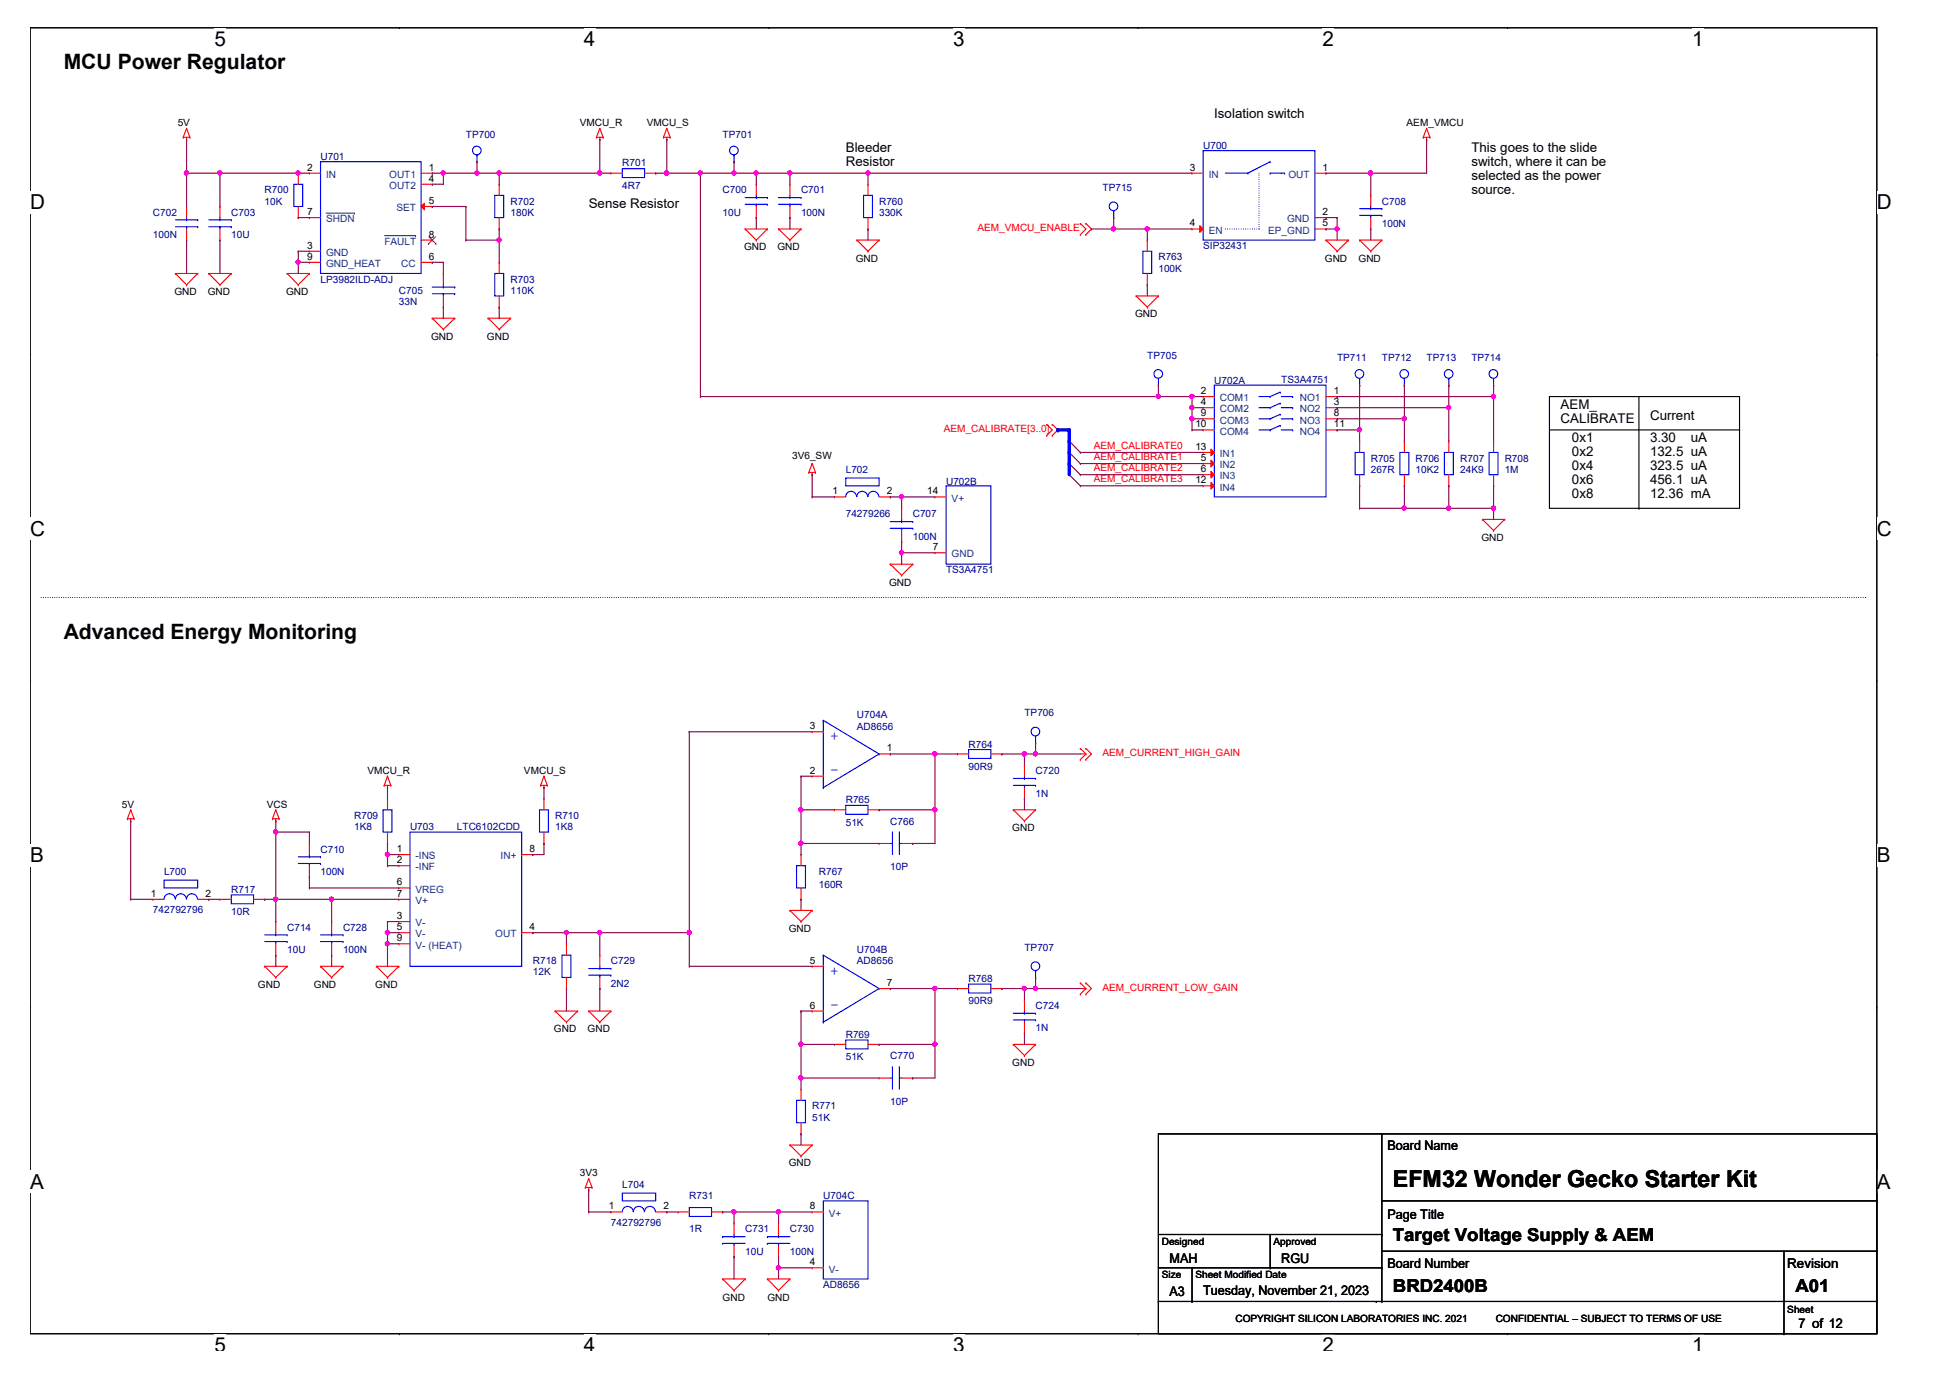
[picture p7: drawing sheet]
<svg xmlns="http://www.w3.org/2000/svg" width="297mm" height="210mm" viewBox="0 0 297 210" stroke-linecap="round" stroke-linejoin="round" font-family="sans-serif">
<defs><g id="words">
<text font-size="3.6" x="212.2" y="180.8">EFM32 Wonder Gecko Starter Kit</text>
<g font-size="3.2">
<text x="9.7" y="10.6">MCU Power Regulator</text>
<text x="9.7" y="97.4">Advanced Energy Monitoring</text>
</g>
<g font-size="3.1">
<text x="32.7" y="7">5</text>
<text x="89" y="7">4</text>
<text x="145.2" y="7">3</text>
<text x="201.5" y="7">2</text>
<text x="257.7" y="7">1</text>
<text x="4.6" y="31.9">D</text>
<text x="285.9" y="31.9">D</text>
<text x="4.6" y="81.6">C</text>
<text x="285.9" y="81.6">C</text>
<text x="4.6" y="131.3">B</text>
<text x="285.9" y="131.3">B</text>
<text x="4.6" y="181.1">A</text>
<text x="285.9" y="181.1">A</text>
<text x="32.7" y="206">5</text>
<text x="89" y="206">4</text>
<text x="145.2" y="206">3</text>
<text x="201.5" y="206">2</text>
<text x="257.7" y="206">1</text>
</g>
<g font-size="2.7">
<text x="212.2" y="189">Target Voltage Supply &amp; AEM</text>
<text x="212.2" y="196.8">BRD2400B</text>
<text x="273.5" y="196.8">A01</text>
</g>
<g font-size="2.2" fill="#00f">
<text x="127.8" y="111.5" transform="rotate(180 127.8 111.5)">+</text>
<text x="127.8" y="116.8" transform="rotate(180 127.8 116.8)">-</text>
<text x="127.8" y="147.2" transform="rotate(180 127.8 147.2)">+</text>
<text x="127.8" y="152.5" transform="rotate(180 127.8 152.5)">-</text>
</g>
<g font-size="2">
<text x="128.8" y="23.2">Bleeder</text>
<text x="185" y="18">Isolation switch</text>
<text x="224.1" y="23.2">This goes to the slide</text>
<text x="128.8" y="25.3">Resistor</text>
<text x="224.1" y="25.3">switch, where it can be</text>
<text x="224.1" y="27.4">selected as the power</text>
<text x="224.1" y="29.5">source.</text>
<text x="89.7" y="31.7">Sense Resistor</text>
<text x="237.7" y="62.3">AEM_</text>
<text x="237.7" y="64.4">CALIBRATE</text>
<text x="251.3" y="64">Current</text>
<text x="239.5" y="67.4">0x1</text>
<text x="239.5" y="69.5">0x2</text>
<text x="239.5" y="71.6">0x4</text>
<text x="251.3" y="67.4">3.30</text>
<text x="251.3" y="69.5">132.5 uA</text>
<text x="251.3" y="71.6">323.5 uA</text>
<text x="257.6" y="67.4">uA</text>
<text x="239.5" y="73.7">0x6</text>
<text x="239.5" y="75.9">0x8</text>
<text x="251.3" y="73.7">456.1 uA</text>
<text x="251.3" y="75.9">12.36 mA</text>
<text x="211.3" y="175.1">Board Name</text>
<text x="211.3" y="185.7">Page Title</text>
<text x="178.2" y="197.4">A3</text>
<text x="178.2" y="192.3">MAH</text>
<text x="183.3" y="197.2">Tuesday, November 21, 2023</text>
<text x="195.2" y="192.3">RGU</text>
<text x="211.3" y="193.2">Board Number</text>
<text x="272.3" y="193.2">Revision</text>
<text x="274" y="202.4">7 of 12</text>
</g>
<g font-size="1.5">
<text x="27.1" y="19.3">5V</text>
<text x="88.3" y="19.3">VMCU_R</text>
<text x="98.5" y="19.3">VMCU_S</text>
<text x="214.3" y="19.3">AEM_VMCU</text>
<text x="46.8" y="26">2</text>
<text x="65.3" y="26">1</text>
<text x="65.3" y="27.7">4</text>
<text x="181.2" y="26">3</text>
<text x="201.5" y="26">1</text>
<text x="46.8" y="32.8">7</text>
<text x="65.3" y="31.1">5</text>
<text x="181.2" y="34.5">4</text>
<text x="201.5" y="32.8">2</text>
<text x="201.5" y="34.5">5</text>
<text x="46.8" y="37.9">3</text>
<text x="46.8" y="39.6">9</text>
<text x="65.3" y="36.2">8</text>
<text x="65.3" y="39.6">6</text>
<text x="113.3" y="38.1">GND</text>
<text x="118.4" y="38.1">GND</text>
<text x="130.4" y="39.8">GND</text>
<text x="201.8" y="39.8">GND</text>
<text x="206.9" y="39.8">GND</text>
<text x="26.6" y="45">GND</text>
<text x="31.6" y="45">GND</text>
<text x="43.6" y="45">GND</text>
<text x="65.7" y="51.7">GND</text>
<text x="74.2" y="51.7">GND</text>
<text x="172.9" y="48.3">GND</text>
<text x="182.1" y="65.1">10</text>
<text x="182.9" y="60">2</text>
<text x="182.9" y="61.7">4</text>
<text x="182.9" y="63.4">9</text>
<text x="203.2" y="61.7">3</text>
<text x="203.2" y="63.4">8</text>
<text x="203.2" y="65.1">11</text>
<text x="203.2" y="60">1</text>
<text x="120.7" y="70">3V6_SW</text>
<text x="182.1" y="68.5">13</text>
<text x="182.9" y="70.2">5</text>
<text x="182.9" y="71.9">6</text>
<text x="126.8" y="75.3">1</text>
<text x="135.1" y="75.3">2</text>
<text x="141.2" y="75.3">14</text>
<text x="182.1" y="73.6">12</text>
<text x="142.1" y="83.8">7</text>
<text x="225.7" y="82.4">GND</text>
<text x="135.4" y="89.2">GND</text>
<text x="123.4" y="111.1">3</text>
<text x="56" y="117.9">VMCU_R</text>
<text x="79.8" y="117.9">VMCU_S</text>
<text x="123.4" y="117.9">2</text>
<text x="135.1" y="114.5">1</text>
<text x="18.6" y="123.1">5V</text>
<text x="40.7" y="123.1">VCS</text>
<text x="60.4" y="131.5">2</text>
<text x="60.4" y="129.8">1</text>
<text x="80.7" y="129.8">8</text>
<text x="154.2" y="126.6">GND</text>
<text x="23" y="136.6">1</text>
<text x="31.3" y="136.6">2</text>
<text x="60.4" y="134.9">6</text>
<text x="60.4" y="136.6">7</text>
<text x="60.4" y="141.7">5</text>
<text x="60.4" y="140">3</text>
<text x="60.4" y="143.4">9</text>
<text x="80.7" y="141.7">4</text>
<text x="120.2" y="141.9">GND</text>
<text x="123.4" y="146.8">5</text>
<text x="39.3" y="150.5">GND</text>
<text x="47.8" y="150.5">GND</text>
<text x="57.2" y="150.5">GND</text>
<text x="123.4" y="153.6">6</text>
<text x="135.1" y="150.2">7</text>
<text x="84.4" y="157.3">GND</text>
<text x="89.5" y="157.3">GND</text>
<text x="154.2" y="162.3">GND</text>
<text x="88.3" y="179.2">3V3</text>
<text x="120.2" y="177.7">GND</text>
<text x="92.8" y="184.2">1</text>
<text x="101.1" y="184.2">2</text>
<text x="123.4" y="184.2">8</text>
<text x="177" y="189.6">Designed</text>
<text x="194" y="189.6">Approved</text>
<text x="123.4" y="192.7">4</text>
<text x="177" y="194.7">Size</text>
<text x="182.1" y="194.7">Sheet Modified Date</text>
<text x="110.1" y="198.1">GND</text>
<text x="116.9" y="198.1">GND</text>
<text x="188.2" y="201.3">COPYRIGHT SILICON LABORATORIES INC. 2021</text>
<text x="227.8" y="201.3">CONFIDENTIAL – SUBJECT TO TERMS OF USE</text>
<text x="272.3" y="200">Sheet</text>
</g>
<g font-size="1.5" fill="#000080">
<text x="71" y="21">TP700</text>
<text x="110.1" y="21">TP701</text>
<text x="183.3" y="22.6">U700</text>
<text x="40.3" y="29.5">R700</text>
<text x="48.8" y="24.3">U701</text>
<text x="94.8" y="25.4">R701</text>
<text x="94.8" y="28.8">4R7</text>
<text x="110.1" y="29.5">C700</text>
<text x="122" y="29.5">C701</text>
<text x="168" y="29.1">TP715</text>
<text x="23.3" y="32.9">C702</text>
<text x="35.2" y="32.9">C703</text>
<text x="40.3" y="31.2">10K</text>
<text x="77.8" y="31.2">R702</text>
<text x="77.8" y="32.9">180K</text>
<text x="110.1" y="32.9">10U</text>
<text x="122" y="32.9">100N</text>
<text x="133.9" y="31.2">R760</text>
<text x="133.9" y="32.9">330K</text>
<text x="210.5" y="31.2">C708</text>
<text x="210.5" y="34.5">100N</text>
<text x="23.3" y="36.3">100N</text>
<text x="35.2" y="36.3">10U</text>
<text x="176.5" y="39.7">R763</text>
<text x="176.5" y="41.4">100K</text>
<text x="183.3" y="38">SIP32431</text>
<text x="48.8" y="43.1">LP3982ILD-ADJ</text>
<text x="60.8" y="44.8">C705</text>
<text x="60.8" y="46.5">33N</text>
<text x="77.8" y="43.1">R703</text>
<text x="77.8" y="44.8">110K</text>
<text x="174.8" y="54.7">TP705</text>
<text x="185" y="58.5">U702A</text>
<text x="195.2" y="58.4">TS3A4751</text>
<text x="203.7" y="55">TP711</text>
<text x="210.5" y="55">TP712</text>
<text x="217.3" y="55">TP713</text>
<text x="224.1" y="55">TP714</text>
<text x="208.8" y="70.3">R705</text>
<text x="215.6" y="70.3">R706</text>
<text x="222.4" y="70.3">R707</text>
<text x="229.2" y="70.3">R708</text>
<text x="128.8" y="72">L702</text>
<text x="144.1" y="73.9">U702B</text>
<text x="208.8" y="72">267R</text>
<text x="215.6" y="72">10K2</text>
<text x="222.4" y="72">24K9</text>
<text x="229.2" y="72">1M</text>
<text x="128.8" y="78.8">74279266</text>
<text x="139" y="78.8">C707</text>
<text x="139" y="82.2">100N</text>
<text x="144.1" y="87.3">TS3A4751</text>
<text x="130.5" y="109.4">U704A</text>
<text x="130.5" y="111.1">AD8656</text>
<text x="147.5" y="113.9">R764</text>
<text x="156.1" y="109.1">TP706</text>
<text x="147.5" y="117.3">90R9</text>
<text x="157.7" y="117.9">C720</text>
<text x="53.9" y="124.8">R709</text>
<text x="84.6" y="124.8">R710</text>
<text x="128.8" y="122.4">R765</text>
<text x="128.8" y="125.8">51K</text>
<text x="135.6" y="125.6">C766</text>
<text x="157.7" y="121.4">1N</text>
<text x="48.8" y="129.9">C710</text>
<text x="53.9" y="126.4">1K8</text>
<text x="62.5" y="126.4">U703</text>
<text x="69.6" y="126.4">LTC6102CDD</text>
<text x="84.6" y="126.4">1K8</text>
<text x="25" y="133.3">L700</text>
<text x="35.2" y="136">R717</text>
<text x="48.8" y="133.3">100N</text>
<text x="124.7" y="133.3">R767</text>
<text x="124.7" y="135.3">160R</text>
<text x="135.6" y="132.6">10P</text>
<text x="23.3" y="139.1">742792796</text>
<text x="35.2" y="139.4">10R</text>
<text x="43.7" y="141.8">C714</text>
<text x="52.3" y="141.8">C728</text>
<text x="43.7" y="145.2">10U</text>
<text x="52.3" y="145.2">100N</text>
<text x="81.2" y="146.9">R718</text>
<text x="81.2" y="148.6">12K</text>
<text x="93.1" y="146.9">C729</text>
<text x="130.5" y="145.2">U704B</text>
<text x="130.5" y="146.9">AD8656</text>
<text x="147.5" y="149.6">R768</text>
<text x="156.1" y="144.8">TP707</text>
<text x="93.1" y="150.3">2N2</text>
<text x="147.5" y="153">90R9</text>
<text x="157.7" y="153.7">C724</text>
<text x="128.8" y="158.1">R769</text>
<text x="128.8" y="161.5">51K</text>
<text x="135.6" y="161.3">C770</text>
<text x="157.7" y="157.1">1N</text>
<text x="123.7" y="169">R771</text>
<text x="123.7" y="170.7">51K</text>
<text x="135.6" y="168.3">10P</text>
<text x="94.8" y="180.9">L704</text>
<text x="105" y="182.6">R731</text>
<text x="125.4" y="182.6">U704C</text>
<text x="93.1" y="186.7">742792796</text>
<text x="105" y="187.7">1R</text>
<text x="113.5" y="187.7">C731</text>
<text x="113.5" y="191.1">10U</text>
<text x="120.3" y="187.7">C730</text>
<text x="120.3" y="191.1">100N</text>
<text x="125.4" y="196.2">AD8656</text>
</g>
<g font-size="1.5" fill="#004080">
<text x="49.7" y="27.1">IN</text>
<text x="59.3" y="27.1">OUT1</text>
<text x="59.3" y="28.8">OUT2</text>
<text x="184.1" y="27.1">IN</text>
<text x="196.3" y="27.1">OUT</text>
<text x="49.7" y="33.9">SHDN</text>
<text x="60.4" y="32.2">SET</text>
<text x="184.1" y="35.6">EN</text>
<text x="193.2" y="35.6">EP_GND</text>
<text x="196.1" y="33.9">GND</text>
<text x="49.7" y="39">GND</text>
<text x="49.7" y="40.7">GND_HEAT</text>
<text x="58.6" y="37.3">FAULT</text>
<text x="61.1" y="40.7">CC</text>
<text x="185.8" y="61.1">COM1</text>
<text x="185.8" y="62.8">COM2</text>
<text x="185.8" y="64.5">COM3</text>
<text x="198" y="62.8">NO2</text>
<text x="198" y="64.5">NO3</text>
<text x="198" y="61.1">NO1</text>
<text x="185.8" y="66.2">COM4</text>
<text x="185.8" y="69.6">IN1</text>
<text x="185.8" y="71.3">IN2</text>
<text x="198" y="66.2">NO4</text>
<text x="145" y="76.4">V+</text>
<text x="185.8" y="73">IN3</text>
<text x="185.8" y="74.7">IN4</text>
<text x="145" y="84.9">GND</text>
<text x="63.3" y="130.9">-INS</text>
<text x="76.3" y="130.9">IN+</text>
<text x="63.3" y="132.6">-INF</text>
<text x="63.3" y="136">VREG</text>
<text x="63.3" y="137.7">V+</text>
<text x="63.3" y="142.8">V-</text>
<text x="63.3" y="141.1">V-</text>
<text x="75.5" y="142.8">OUT</text>
<text x="63.3" y="144.5">V- (HEAT)</text>
<text x="126.3" y="185.3">V+</text>
<text x="126.3" y="193.8">V-</text>
</g>
<g font-size="1.5" fill="#f00">
<text x="148.9" y="35.2">AEM_VMCU_ENABLE</text>
<text x="143.8" y="65.9">AEM_CALIBRATE[3..0]</text>
<text x="166.6" y="68.4">AEM_CALIBRATE0</text>
<text x="166.6" y="70.1">AEM_CALIBRATE1</text>
<text x="166.6" y="71.8">AEM_CALIBRATE2</text>
<text x="166.6" y="73.4">AEM_CALIBRATE3</text>
<text x="168" y="115.2">AEM_CURRENT_HIGH_GAIN</text>
<text x="168" y="151">AEM_CURRENT_LOW_GAIN</text>
</g>
</g></defs>
<path d="M4.6 4.2h281.3v199h-281.3z" fill="none" stroke="#000" stroke-width=".17"/>
<g fill="#fff">
<path d="M32.7 4.2h1.7v3.5h-1.7z"/>
<path d="M32.7 203.2h1.7v2.5h-1.7z"/>
</g>
<path d="M60.8 4.2h.1M60.8 203.2h.1" fill="none" stroke="#000" stroke-width=".17"/>
<g fill="#fff">
<path d="M89 4.2h1.7v3.5h-1.7z"/>
<path d="M89 203.2h1.7v2.5h-1.7z"/>
</g>
<path d="M117.1 4.2h.1M117.1 203.2h.1" fill="none" stroke="#000" stroke-width=".17"/>
<g fill="#fff">
<path d="M145.2 4.2h1.8v3.5h-1.8z"/>
<path d="M145.2 203.2h1.8v2.5h-1.8z"/>
</g>
<path d="M173.4 4.2h.1M173.4 203.2h.1" fill="none" stroke="#000" stroke-width=".17"/>
<g fill="#fff">
<path d="M201.5 4.2h1.7v3.5h-1.7z"/>
<path d="M201.5 203.2h1.7v2.5h-1.7z"/>
</g>
<path d="M229.6 4.2h.1M229.6 203.2h.1" fill="none" stroke="#000" stroke-width=".17"/>
<g fill="#fff">
<path d="M257.7 4.2h1.8v3.5h-1.8z"/>
<path d="M257.7 203.2h1.8v2.5h-1.8z"/>
<path d="M4.6 29.1h2.2v3.5h-2.2z"/>
<path d="M285.9 29.1h2.2v3.5h-2.2z"/>
<path d="M4.6 78.8h2.2v3.5h-2.2z"/>
<path d="M285.9 78.8h2.2v3.5h-2.2z"/>
</g>
<path d="M4.6 53.9h.1M285.9 53.9h.1" fill="none" stroke="#000" stroke-width=".17"/>
<g fill="#fff">
<path d="M4.6 128.5h2.1v3.5h-2.1z"/>
<path d="M285.9 128.5h2.1v3.5h-2.1z"/>
</g>
<path d="M4.6 103.7h.1M285.9 103.7h.1" fill="none" stroke="#000" stroke-width=".17"/>
<path d="M4.6 103.7h.1M285.9 103.7h.1" fill="none" stroke="#000" stroke-width=".15"/>
<g fill="#fff">
<path d="M4.6 178.3h2.1v3.4h-2.1z"/>
<path d="M285.9 178.3h2.1v3.4h-2.1z"/>
</g>
<g fill="none" stroke="#000" stroke-width=".17">
<path d="M236 60.4h29v17h-29zM236 65.5h29M249.7 77.4h.1M249.7 60.4v17M265 65.5h.1M4.6 153.4h.1M285.9 153.4h.1M176.5 172.7h109.4v30.5h-109.4zM210.5 172.7v25.5M176.5 198.2h.1M176.5 198.2h109.4M176.5 193.1h34"/>
<path d="M176.5 188h34M181.6 198.2h.1M181.6 193.1v5.1M193.5 193.1h.1M193.5 188v5.1M209.6 198.2h.1M210.5 198.2h.1M210.5 193.1h.1M210.5 188h.1M210.5 182.9h75.4M210.5 190.6h75.4M271.8 190.6v12.6"/>
<path d="M285.9 182.9h.1M285.9 190.6h.1M271.8 203.2h.1"/>
</g>
<path d="M6.3 91h277.9M284.2 91h.1" fill="none" stroke="#000" stroke-width=".17" stroke-dasharray="0 .3"/>
<g fill="none" stroke="#f00" stroke-width=".17">
<path d="M28.4 19.6h.1M28.4 19.6l-.5 1.3M28.4 19.6l.5 1.3M91.4 19.6h.1M91.4 19.6l-.5 1.3M91.4 19.6l.5 1.3M101.6 19.6h.1M101.6 19.6l-.5 1.3M101.6 19.6l.5 1.3M217.3 19.6h.1M217.3 19.6l-.5 1.3M217.3 19.6l.5 1.3"/>
<path d="M27.9 20.9h.1M27.9 20.9h1M28.4 21.3h.1M28.4 20.9v.4M28.9 20.9h.1M90.9 20.9h.1M90.9 20.9h1M91.4 21.3h.1M91.4 20.9v.4M91.9 20.9h.1M101.1 20.9h.1M101.1 20.9h1"/>
<path d="M101.6 21.3h.1M101.6 20.9v.4M102.1 20.9h.1M113.5 34.9h.1M113.5 34.9h3.4M113.5 34.9l1.7 1.7M115.2 36.6h.1M116.9 34.9h.1M116.9 34.9l-1.7 1.7M118.6 34.9h.1M118.6 34.9h3.4M118.6 34.9l1.7 1.7"/>
<path d="M120.3 36.6h.1M122 34.9h.1M122 34.9l-1.7 1.7M130.5 36.6h.1M130.5 36.6h3.4M130.5 36.6l1.7 1.7M132.2 38.3h.1M133.9 36.6h.1M133.9 36.6l-1.7 1.7M164.6 34h.1M164.6 35.7h.1M164.6 34l.8 .9-.8 .8"/>
<path d="M165.4 34h.1M165.4 35.7h.1M165.4 34l.9 .9-.9 .8M181.6 26.4h.1M181.6 26.4h1.7M200.3 26.4h1.7M202 36.6h.1M202 26.4h.1M202 36.6h3.4M202 36.6l1.7 1.7M203.7 38.3h.1M205.4 36.6h.1"/>
<path d="M205.4 36.6l-1.7 1.7M207.1 36.6h.1M207.1 36.6h3.4M207.1 36.6l1.7 1.7M208.8 38.3h.1M210.5 36.6h.1M210.5 36.6l-1.7 1.7M216.8 20.9h.1M216.8 20.9h1M217.3 21.3h.1M217.3 20.9v.4M217.8 20.9h.1"/>
<path d="M26.7 41.7h.1M26.7 41.7h3.4M26.7 41.7l1.7 1.7M28.4 43.4h.1M30.1 41.7h.1M30.1 41.7l-1.7 1.7M31.8 41.7h.1M31.8 41.7h3.4M31.8 41.7l1.7 1.7M33.5 43.4h.1M35.2 41.7h.1M35.2 41.7l-1.7 1.7"/>
<path d="M43.7 41.7h.1M43.7 41.7h3.4M43.7 41.7l1.7 1.7M45.4 43.4h.1M47.1 41.7h.1M47.1 41.7l-1.7 1.7M65.8 48.5h.1M65.8 48.5h3.5M65.8 48.5l1.7 1.7M67.5 50.2h.1M69.3 48.5h.1M69.3 48.5l-1.8 1.7"/>
<path d="M74.4 48.5h.1M74.4 48.5h3.4M74.4 48.5l1.6 1.7M76 50.2h.1M77.8 48.5h.1M77.8 48.5l-1.8 1.7M173.1 45.1h.1M173.1 45.1h3.4M173.1 45.1l1.7 1.7M174.8 46.8h.1M176.5 45.1h.1M176.5 45.1l-1.7 1.7"/>
<path d="M123.2 72h.1M123.2 72h1M123.7 72.3h.1M123.7 70.6h.1M123.7 72v.3M123.7 70.6l-.5 1.4M123.7 70.6l.5 1.4M124.2 72h.1M159.4 64.6h.1M159.4 66.3h.1M159.4 64.6l.9 .9-.9 .8M160.3 64.6h.1"/>
<path d="M160.3 66.3h.1M160.3 64.6l.8 .9-.8 .8M225.8 79.1h.1M225.8 79.1h3.4M225.8 79.1l1.7 1.7M229.2 79.1h.1M229.2 79.1l-1.7 1.7M135.6 85.9h.1M135.6 85.9h3.4M135.6 85.9l1.7 1.7M137.3 87.6h.1M139 85.9h.1"/>
<path d="M139 85.9l-1.7 1.7M227.5 80.8h.1M58.5 119.6h.1M58.5 119.6h1M59 120h.1M59 118.2h.1M59 119.6v.4M59 118.2l-.5 1.4M59 118.2l.5 1.4M59.5 119.6h.1M82.4 119.6h.1M82.4 119.6h1"/>
<path d="M82.9 120h.1M82.9 118.2h.1M82.9 119.6v.4M82.9 118.2l-.5 1.4M82.9 118.2l.5 1.4M83.4 119.6h.1M164.6 114h.1M164.6 115.7h.1M164.6 114l.8 .8M164.6 114.8h.8M165.4 114h.1M165.4 115.7h.1"/>
<path d="M165.4 114.8h.1M165.4 114l.9 .8-.9 .9M165.4 114.8l-.8 .9M19.4 124.7h.1M19.4 124.7h1M19.9 125.1h.1M19.9 123.4h.1M19.9 124.7v.4M19.9 123.4l.5 1.3M19.9 123.4l-.5 1.3M20.4 124.7h.1M41.5 124.7h.1"/>
<path d="M41.5 124.7h1M42 125.1h.1M42 123.4h.1M42 124.7v.4M42 123.4l-.5 1.3M42 123.4l.5 1.3M42.5 124.7h.1M120.3 138.7h.1M120.3 138.7h3.4M120.3 138.7l1.7 1.7M123.7 138.7h.1M123.7 138.7l-1.7 1.7"/>
<path d="M154.4 123.4h.1M154.4 123.4h3.3M154.4 123.4l1.7 1.7M156.1 125.1h.1M157.7 123.4h.1M157.7 123.4l-1.6 1.7M40.3 147.2h.1M40.3 147.2h3.4M40.3 147.2l1.7 1.7M42 148.9h.1M43.7 147.2h.1M43.7 147.2l-1.7 1.7"/>
<path d="M48.8 147.2h.1M48.8 147.2h3.5M48.8 147.2l1.7 1.7M50.5 148.9h.1M52.3 147.2h.1M52.3 147.2l-1.8 1.7M57.3 147.2h.1M57.3 147.2h3.5M57.3 147.2l1.7 1.7M59 148.9h.1M60.8 147.2h.1M60.8 147.2l-1.8 1.7"/>
<path d="M84.6 154h.1M84.6 154h3.4M84.6 154l1.7 1.7M86.3 155.7h.1M88 154h.1M88 154l-1.7 1.7M89.7 154h.1M89.7 154h3.4M89.7 154l1.7 1.7M91.4 155.7h.1M93.1 154h.1M93.1 154l-1.7 1.7"/>
<path d="M122 140.4h.1M154.4 159.1h.1M154.4 159.1h3.3M154.4 159.1l1.7 1.7M157.7 159.1h.1M157.7 159.1l-1.6 1.7M164.6 149.7h.1M164.6 151.4h.1M164.6 149.7l.8 .9M164.6 150.6h.8M165.4 149.7h.1M165.4 151.4h.1"/>
<path d="M165.4 150.6h.1M165.4 149.7l.9 .9-.9 .8M165.4 150.6l-.8 .8M89.7 179.5h.1M89.7 179.5l.5 1.4M89.7 179.5l-.5 1.4M120.3 174.4h.1M120.3 174.4h3.4M120.3 174.4l1.7 1.7M122 176.1h.1M123.7 174.4h.1M123.7 174.4l-1.7 1.7"/>
<path d="M156.1 160.8h.1M89.2 180.9h.1M89.2 180.9h1M89.7 181.2h.1M89.7 180.9v.3M90.2 180.9h.1M110.1 194.8h.1M110.1 194.8h3.4M110.1 194.8l1.7 1.8M111.8 196.6h.1M113.5 194.8h.1M113.5 194.8l-1.7 1.8"/>
<path d="M116.9 194.8h.1M116.9 194.8h3.4M116.9 194.8l1.7 1.8M118.6 196.6h.1M120.3 194.8h.1M120.3 194.8l-1.7 1.8"/>
</g>
<path d="M162.9 67.2h.1M162.9 68.9h.1M162.9 70.6h.1M162.9 72.3h.1M162.9 67.2l1.7 1.7M162.9 68.9l1.7 1.7M162.9 70.6l1.7 1.7M162.9 72.3l1.7 1.7" fill="none" stroke="#800040" stroke-width=".17"/>
<path d="M183.3 22.9h17v13.7h-17zM186.7 26.4h3.4M190.1 26.4h.1M193.5 26.4h.1M193.5 24.6h.1M193.5 26.4h2.2M193.5 24.6l-3.4 1.8M195.7 26.4h.1" fill="none" stroke="#00f" stroke-width=".17"/>
<path d="M186.7 34.9h5.1M191.8 34.9h.1M191.8 34.9v-8.5M191.8 26.4h.1" fill="none" stroke="#00f" stroke-width=".17" stroke-dasharray="0 .3"/>
<path d="M182.8 34.4l.5 .5-.5 .5z" fill="#f00"/>
<g fill="none" stroke="#f00" stroke-width=".17">
<path d="M45.4 33.1h.1M45.4 26.4h.1M45.4 26.4v1.7M45.4 31.5v1.6M47.1 26.4h.1M47.1 38.3h.1M47.1 33.1h.1M47.1 33.1h1.7M47.1 26.4h1.7M47.1 38.3h1.7M64.1 26.4h1.7M64.1 28.1h1.7"/>
<path d="M64.1 36.6h1.7M64.1 40h1.7M65.8 26.4h.1M65.8 28.1h.1M65.8 36.6h.1M65.8 40h.1M111.8 24.6h.1M132.2 34.9h.1M132.2 28.1h.1M132.2 28.1v1.7M132.2 33.1v1.8M181.6 34.9h.1"/>
<path d="M181.6 34.9h1.7M182.8 34.4l.5 .5-.5 .5zM200.3 34.9h1.7M200.3 33.1h1.7M202 33.1h.1M202 34.9h.1M208.8 29.8h.1M208.8 34.9h.1M208.8 29.8v1.7M208.8 33.1v1.8M207.1 58.7h.1M127.1 75.7h.1"/>
<path d="M127.1 75.7h1.7M133.9 75.7h1.7M135.6 75.7h.1M42 140.4h.1M42 145.5h.1M42 140.4v1.7M42 143.8v1.7M103.3 184.6h.1M103.3 184.6h1.7M108.4 184.6h1.7M110.1 184.6h.1M111.8 186.3h.1"/>
<path d="M111.8 191.4h.1M111.8 186.3v1.7M111.8 189.7v1.7"/>
</g>
<g fill="none" stroke="#00f" stroke-width=".17">
<path d="M44.8 28.1h1.3v3.4h-1.3zM48.8 24.6h15.3v17.1h-15.3zM111.8 23.6h.1M111.8 23.6v1M131.5 29.8h1.4v3.3h-1.4zM207.1 31.8h3.4M207.1 32.8h3.4M208.8 32.8h.1M208.8 31.8h.1M208.8 31.5v.3M208.8 32.8v.3M210.5 31.8h.1"/>
<path d="M210.5 32.8h.1M207.1 57.7h.1M207.1 57.7v1M128.8 72.8h5.1v1.2h-5.1zM128.8 75.6a.83 .83 0 0 1 .9-.8 .83 .83 0 0 1 .8 .8M130.5 75.6a.83 .83 0 0 1 .9-.8 .83 .83 0 0 1 .8 .8M132.2 75.6a.83 .83 0 0 1 .8-.8 .83 .83 0 0 1 .9 .8M40.3 142.4h3.4M40.3 143.4h3.4M42 143.4h.1M42 142.4h.1M42 142.1v.3"/>
<path d="M42 143.4v.4M43.7 142.4h.1M43.7 143.4h.1M105 183.9h3.4v1.4h-3.4zM110.1 188.4h.1M110.1 189.4h.1M110.1 188.4h3.4M110.1 189.4h3.4M111.8 189.4h.1M111.8 188.4h.1M111.8 188v.4M111.8 189.4v.3"/>
<circle cx="111.8" cy="22.9" r=".66"/>
<circle cx="207.1" cy="57" r=".66"/>
</g>
<path d="M65.3 37.1h.1M65.3 36.1l1.1 1M66.4 36.1l-1.1 1M66.4 37.1h.1" fill="none" stroke="#804000" stroke-width=".15"/>
<path d="M49.7 32.5h4.3M54 32.5h.1M58.6 35.9h4.7M63.3 35.9h.1" fill="none" stroke="#004080" stroke-width=".15"/>
<path d="M64.1 31.5l.6-.6v1.1z" fill="#f00"/>
<g fill="none" stroke="#f00" stroke-width=".17">
<path d="M28.4 31.5h.1M28.4 36.6h.1M28.4 31.5v1.6M28.4 34.9v1.7M47.1 40h.1M47.1 40h1.7M64.1 31.5l.6-.6v1.1zM64.1 31.5h1.7M65.8 31.5h.1M76 34.9h.1M76 28.1h.1M76 28.1v1.7"/>
<path d="M76 33.1v1.8M120.3 28.1h.1M120.3 33.1h.1M120.3 28.1v1.7M120.3 31.5v1.6M67.5 41.7h.1M67.5 46.8h.1M67.5 41.7v1.7M67.5 45.1v1.7M176.5 58.7h.1M213.9 58.7h.1M220.7 58.7h.1"/>
<path d="M227.5 58.7h.1M142.4 75.7h.1M142.4 75.7h1.7M183.3 60.4h.1M183.3 62.1h.1M183.3 63.8h.1M183.3 65.5h.1M183.3 60.4h1.7M183.3 62.1h1.7M183.3 63.8h1.7M183.3 65.5h1.7M202 60.4h1.7"/>
<path d="M202 62.1h1.7M202 63.8h1.7M202 65.5h1.7M203.7 62.1h.1M203.7 63.8h.1M203.7 65.5h.1M203.7 60.4h.1M220.7 74h.1M220.7 67.2h.1M220.7 67.2v1.7M220.7 72.3v1.7M227.5 74h.1"/>
<path d="M227.5 67.2h.1M227.5 67.2v1.7M227.5 72.3v1.7M142.4 84.2h.1M142.4 84.2h1.7M145.9 114.8h.1M145.9 114.8h1.6M150.9 114.8h1.7M152.6 114.8h.1M157.7 113.2h.1M23.3 137h.1M23.3 137h1.7"/>
<path d="M30.1 137h1.7M31.8 137h.1M60.8 131.9h.1M60.8 130.2h.1M60.8 135.3h.1M60.8 137h.1M60.8 137h1.7M60.8 131.9h1.7M60.8 130.2h1.7M60.8 135.3h1.7M79.5 130.2h1.7M81.2 130.2h.1"/>
<path d="M122 137h.1M122 130.2h.1M122 130.2v1.7M122 135.3v1.7M133.9 128.5h.1M133.9 128.5h1.7M137.3 128.5h1.7M139 128.5h.1M50.5 140.4h.1M50.5 145.5h.1M50.5 140.4v1.7M50.5 143.8v1.7"/>
<path d="M60.8 142.1h.1M60.8 140.4h.1M60.8 143.8h.1M60.8 142.1h1.7M60.8 140.4h1.7M60.8 143.8h1.7M79.5 142.1h1.7M81.2 142.1h.1M123.7 154h.1M123.7 147.2h.1M123.7 154h1.7M123.7 147.2h1.7"/>
<path d="M133.9 150.6h1.7M135.6 150.6h.1M145.9 150.6h.1M145.9 150.6h1.6M150.9 150.6h1.7M152.6 150.6h.1M156.1 152.3h.1M156.1 157.4h.1M156.1 152.3v1.7M156.1 155.7v1.7M157.7 148.9h.1M133.9 164.2h.1"/>
<path d="M133.9 164.2h1.7M137.3 164.2h1.7M139 164.2h.1M93.1 184.6h.1M93.1 184.6h1.7M99.9 184.6h1.7M101.6 184.6h.1M123.7 184.6h.1M123.7 193.1h.1M123.7 184.6h1.7M123.7 193.1h1.7"/>
</g>
<g fill="none" stroke="#00f" stroke-width=".17">
<path d="M26.7 33.5h3.4M26.7 34.5h3.4M28.4 34.5h.1M28.4 33.5h.1M28.4 33.1v.4M28.4 34.5v.4M30.1 33.5h.1M30.1 34.5h.1M75.4 29.8h1.3v3.3h-1.3zM118.6 30.1h3.4M118.6 31.1h3.4M120.3 31.1h.1"/>
<path d="M120.3 30.1h.1M120.3 29.8v.3M120.3 31.1v.4M122 30.1h.1M122 31.1h.1M65.8 43.7h3.5M65.8 44.7h3.5M67.5 44.7h.1M67.5 43.7h.1M67.5 43.4v.3M67.5 44.7v.4M69.3 43.7h.1"/>
<path d="M69.3 44.7h.1M176.5 57.7h.1M176.5 57.7v1M185 58.7h17v17h-17zM195 59.7h.1M195 59.7l-1.5 .7M213.9 57.7h.1M213.9 57.7v1M220.7 57.7h.1M220.7 57.7v1M227.5 57.7h.1M227.5 57.7v1"/>
<path d="M144.1 74h6.8v11.9h-6.8zM191.8 60.4h1.7M191.8 62.1h1.7M191.8 63.8h1.7M191.8 65.5h1.7M193.5 60.4h.1M193.5 62.1h.1M193.5 63.8h.1M193.5 65.5h.1M195 61.4h.1M195 63.1h.1M195 64.8h.1"/>
<path d="M195 61.4l-1.5 .7M195 63.1l-1.5 .7M195 64.8l-1.5 .7M195.2 60.4h1.7M195.2 62.1h1.7M195.2 63.8h1.7M195.2 65.5h1.7M196.9 60.4h.1M196.9 62.1h.1M196.9 63.8h.1M196.9 65.5h.1M220 68.9h1.4v3.4h-1.4z"/>
<path d="M226.8 68.9h1.4v3.4h-1.4zM147.5 114.2h3.4v1.3h-3.4zM157.7 112.1h.1M157.7 112.1v1.1M25 134.1h5.1v1.2h-5.1zM25 136.9a.85 .85 0 0 1 .8-.8 .85 .85 0 0 1 .9 .8M26.7 136.9a.83 .83 0 0 1 .9-.8 .83 .83 0 0 1 .8 .8M28.4 136.9a.83 .83 0 0 1 .8-.8 .83 .83 0 0 1 .9 .8M62.5 126.7h17v20.5h-17zM121.3 131.9h1.4v3.4h-1.4zM135.6 128.5h.3M135.9 126.7h.1"/>
<path d="M135.9 128.5h.1M135.9 126.7v3.5M137 126.7h.1M137 128.5h.1M137 126.7v3.5M137 128.5h.3M48.8 142.4h3.5M48.8 143.4h3.5M50.5 143.4h.1M50.5 142.4h.1M50.5 142.1v.3M50.5 143.4v.4"/>
<path d="M52.3 142.4h.1M52.3 143.4h.1M125.4 155.7h.1M125.4 145.5h.1M125.4 145.5v10.2M125.4 145.5l8.5 5.1M133.9 150.6h.1M133.9 150.6l-8.5 5.1M147.5 149.9h3.4v1.4h-3.4zM154.4 154.3h3.3M154.4 155.4h3.3M156.1 155.4h.1"/>
<path d="M156.1 154.3h.1M156.1 154v.3M156.1 155.4v.3M157.7 154.3h.1M157.7 155.4h.1M157.7 147.9h.1M157.7 147.9v1M135.6 164.2h.3M135.9 162.5h.1M135.9 164.2h.1M135.9 162.5v3.4M137 162.5h.1"/>
<path d="M137 164.2h.1M137 162.5v3.4M137 164.2h.3M94.8 181.7h5.1v1.2h-5.1zM94.8 184.6a.83 .83 0 0 1 .8-.8 .83 .83 0 0 1 .8 .8M96.5 184.6a.83 .83 0 0 1 .8-.8 .83 .83 0 0 1 .8 .8M98.2 184.6a.83 .83 0 0 1 .8-.8 .83 .83 0 0 1 .8 .8M125.4 182.9h6.8v11.9h-6.8z"/>
<circle cx="176.4" cy="57" r=".66"/>
<circle cx="213.9" cy="57" r=".66"/>
<circle cx="220.7" cy="57" r=".66"/>
<circle cx="227.5" cy="57" r=".66"/>
<circle cx="157.7" cy="111.4" r=".66"/>
<circle cx="157.7" cy="147.2" r=".66"/>
</g>
<path d="M184.5 68.4l.5 .5-.5 .5z" fill="#f00"/>
<path d="M183.3 68.9h.1M183.3 68.9h1.7M184.5 68.4l.5 .5-.5 .5z" fill="none" stroke="#f00" stroke-width=".17"/>
<path d="M184.5 70.1l.5 .5-.5 .5z" fill="#f00"/>
<path d="M183.3 70.6h.1M183.3 70.6h1.7M184.5 70.1l.5 .5-.5 .5z" fill="none" stroke="#f00" stroke-width=".17"/>
<path d="M184.5 71.8l.5 .5-.5 .5z" fill="#f00"/>
<path d="M183.3 72.3h.1M183.3 72.3h1.7M184.5 71.8l.5 .5-.5 .5z" fill="none" stroke="#f00" stroke-width=".17"/>
<path d="M184.5 73.5l.5 .5-.5 .5z" fill="#f00"/>
<g fill="none" stroke="#f00" stroke-width=".17">
<path d="M33.5 31.5h.1M33.5 36.6h.1M33.5 31.5v1.6M33.5 34.9v1.7M72.7 24.6h.1M76 40h.1M76 40v1.7M93.1 26.4h.1M93.1 26.4h1.7M98.2 26.4h1.7M99.9 26.4h.1M115.2 28.1h.1"/>
<path d="M115.2 33.1h.1M115.2 28.1v1.7M115.2 31.5v1.6M169.6 33.1h.1M174.8 36.6h.1M174.8 36.6v1.7M76 46.8h.1M76 45.1v1.7M174.8 43.4h.1M174.8 41.7v1.7M137.3 77.4h.1M137.3 77.4v1.7"/>
<path d="M183.3 74h.1M183.3 74h1.7M184.5 73.5l.5 .5-.5 .5zM207.1 74h.1M207.1 67.2h.1M207.1 67.2v1.7M207.1 72.3v1.7M213.9 74h.1M213.9 67.2h.1M213.9 67.2v1.7M213.9 72.3v1.7M137.3 82.5h.1"/>
<path d="M137.3 80.8v1.7M123.7 118.2h.1M123.7 111.5h.1M123.7 118.2h1.7M123.7 111.5h1.7M133.9 114.8h1.7M135.6 114.8h.1M156.1 116.5h.1M156.1 116.5v1.7M156.1 120v1.7M33.5 137h.1M33.5 137h1.7"/>
<path d="M38.6 137h1.7M40.3 137h.1M47.1 128.5h.1M47.1 133.6h.1M47.1 128.5v1.7M47.1 131.9v1.7M59 128.5h.1M59 121.7h.1M59 121.7v1.7M59 126.7v1.8M82.9 128.5h.1M82.9 121.7h.1"/>
<path d="M82.9 121.7v1.7M82.9 126.7v1.8M127.1 123.4h.1M127.1 123.4h1.7M132.2 123.4h1.7M133.9 123.4h.1M156.1 121.7h.1M86.3 150.6h.1M86.3 143.8h.1M86.3 143.8v1.7M86.3 148.9v1.7M91.4 145.5h.1"/>
<path d="M91.4 150.6h.1M91.4 145.5v1.7M91.4 148.9v1.7M127.1 159.1h.1M127.1 159.1h1.7M132.2 159.1h1.7M133.9 159.1h.1M122 172.7h.1M122 165.9h.1M122 165.9v1.7M122 171v1.7M118.6 186.3h.1"/>
<path d="M118.6 191.4h.1M118.6 186.3v1.7M118.6 189.7v1.7"/>
</g>
<g fill="none" stroke="#00f" stroke-width=".17">
<path d="M31.8 33.5h3.4M31.8 34.5h3.4M33.5 34.5h.1M33.5 33.5h.1M33.5 33.1v.4M33.5 34.5v.4M35.2 33.5h.1M35.2 34.5h.1M72.7 23.6h.1M72.7 23.6v1M94.8 25.7h3.4v1.4h-3.4zM113.5 30.1h3.4"/>
<path d="M113.5 31.1h3.4M115.2 31.1h.1M115.2 30.1h.1M115.2 29.8v.3M115.2 31.1v.4M116.9 30.1h.1M116.9 31.1h.1M169.6 32.1h.1M169.6 32.1v1M174.1 38.3h1.3v3.4h-1.3zM75.4 41.7h1.3v3.4h-1.3zM135.6 79.5h3.4"/>
<path d="M137.3 79.5h.1M137.3 79.1v.4M139 79.5h.1M206.4 68.9h1.4v3.4h-1.4zM213.2 68.9h1.4v3.4h-1.4zM135.6 80.5h3.4M137.3 80.5h.1M137.3 80.5v.3M139 80.5h.1M125.4 120h.1M125.4 109.7h.1M125.4 109.7v10.3"/>
<path d="M125.4 109.7l8.5 5.1M133.9 114.8h.1M133.9 114.8l-8.5 5.2M154.4 118.6h3.3M154.4 119.6h3.3M156.1 119.6h.1M156.1 118.6h.1M156.1 118.2v.4M156.1 119.6v.4M157.7 118.6h.1M157.7 119.6h.1M35.2 136.3h3.4v1.4h-3.4z"/>
<path d="M45.4 130.5h3.4M45.4 131.5h3.4M47.1 131.5h.1M47.1 130.5h.1M47.1 130.2v.3M47.1 131.5v.4M48.8 130.5h.1M48.8 131.5h.1M58.3 123.4h1.4v3.3h-1.4zM82.2 123.4h1.3v3.3h-1.3zM128.8 122.7h3.4v1.3h-3.4zM85.6 145.5h1.4v3.4h-1.4z"/>
<path d="M89.7 147.5h3.4M89.7 148.5h3.4M91.4 148.5h.1M91.4 147.5h.1M91.4 147.2v.3M91.4 148.5v.4M93.1 147.5h.1M93.1 148.5h.1M128.8 158.4h3.4v1.4h-3.4zM121.3 167.6h1.4v3.4h-1.4zM116.9 188.4h.1M116.9 189.4h.1"/>
<path d="M116.9 188.4h3.4M116.9 189.4h3.4M118.6 189.4h.1M118.6 188.4h.1M118.6 188v.4M118.6 189.4v.3"/>
<circle cx="72.6" cy="22.9" r=".66"/>
<circle cx="169.6" cy="31.4" r=".66"/>
</g>
<path d="M202 34.9h.1M202 34.9h1.7M203.7 34.9h.1M203.7 34.9v1.7" fill="none" stroke="#800040" stroke-width=".17"/>
<circle cx="203.7" cy="34.9" r=".32" fill="#f0f"/>
<circle cx="203.7" cy="34.9" r=".32" fill="none" stroke="#f0f" stroke-width=".17"/>
<path d="M174.8 34.9h.1M174.8 34.9h6.8M202 33.1h.1M202 33.1h1.7M203.7 33.1h.1M203.7 33.1v1.8" fill="none" stroke="#800040" stroke-width=".17"/>
<circle cx="174.7" cy="34.9" r=".32" fill="#f0f"/>
<circle cx="174.7" cy="34.9" r=".32" fill="none" stroke="#f0f" stroke-width=".17"/>
<path d="M166.3 34.9h.1M166.3 34.9h3.3M174.8 34.9h.1M174.8 34.9v1.7M208.8 34.9h.1M208.8 26.4h.1M208.8 26.4v3.4M208.8 34.9v1.7M208.8 26.4h8.5M174.8 43.4h.1M174.8 43.4v1.7" fill="none" stroke="#800040" stroke-width=".17"/>
<circle cx="208.8" cy="26.3" r=".32" fill="#f0f"/>
<circle cx="208.8" cy="26.3" r=".32" fill="none" stroke="#f0f" stroke-width=".17"/>
<path d="M28.4 21.3h.1M28.4 26.4h.1M28.4 21.3v5.1M28.4 26.4h5.1M33.5 26.4h.1M33.5 36.6h.1M33.5 26.4v5.1M33.5 36.6v5.1M91.4 26.4h.1M91.4 26.4h1.7M99.9 26.4h.1M99.9 26.4h1.7" fill="none" stroke="#800040" stroke-width=".17"/>
<circle cx="91.3" cy="26.3" r=".32" fill="#f0f"/>
<circle cx="91.3" cy="26.3" r=".32" fill="none" stroke="#f0f" stroke-width=".17"/>
<path d="M67.5 26.4h.1M67.5 26.4h5.2M91.4 21.3h.1M91.4 21.3v5.1M101.6 21.3h.1M101.6 21.3v5.1" fill="none" stroke="#800040" stroke-width=".17"/>
<circle cx="67.5" cy="26.3" r=".32" fill="#f0f"/>
<circle cx="67.5" cy="26.3" r=".32" fill="none" stroke="#f0f" stroke-width=".17"/>
<path d="M28.4 36.6h.1M28.4 26.4h.1M28.4 26.4v5.1M28.4 36.6v5.1" fill="none" stroke="#800040" stroke-width=".17"/>
<circle cx="28.4" cy="26.3" r=".32" fill="#f0f"/>
<circle cx="28.4" cy="26.3" r=".32" fill="none" stroke="#f0f" stroke-width=".17"/>
<path d="M101.6 26.4h.1M101.6 26.4h5.1" fill="none" stroke="#800040" stroke-width=".17"/>
<circle cx="101.5" cy="26.3" r=".32" fill="#f0f"/>
<circle cx="101.5" cy="26.3" r=".32" fill="none" stroke="#f0f" stroke-width=".17"/>
<path d="M33.5 26.4h.1M33.5 26.4h11.9" fill="none" stroke="#800040" stroke-width=".17"/>
<circle cx="45.4" cy="26.3" r=".32" fill="#f0f"/>
<circle cx="45.4" cy="26.3" r=".32" fill="none" stroke="#f0f" stroke-width=".17"/>
<circle cx="33.5" cy="26.3" r=".32" fill="#f0f"/>
<circle cx="33.5" cy="26.3" r=".32" fill="none" stroke="#f0f" stroke-width=".17"/>
<path d="M45.4 33.1h.1M45.4 38.3h.1M45.4 40h.1M45.4 33.1h1.7M45.4 38.3h1.7M45.4 40v1.7M65.8 26.4h.1M65.8 28.1h.1M65.8 26.4h1.7M67.5 26.4h.1M67.5 26.4v1.7h-1.7" fill="none" stroke="#800040" stroke-width=".17"/>
<circle cx="45.4" cy="39.9" r=".32" fill="#f0f"/>
<circle cx="45.4" cy="39.9" r=".32" fill="none" stroke="#f0f" stroke-width=".17"/>
<g fill="none" stroke="#800040" stroke-width=".17">
<path d="M45.4 40h.1M45.4 38.3h.1M45.4 40h1.7M45.4 38.3v1.7M65.8 40h.1M65.8 31.5h.1M65.8 40h1.7M65.8 31.5h5.2M67.5 40h.1M67.5 40v1.7M115.2 33.1h.1M115.2 26.4h.1"/>
<path d="M115.2 26.4v1.7M115.2 33.1v1.8M115.2 26.4h5.1M120.3 33.1h.1M120.3 26.4h.1M120.3 26.4v1.7M120.3 33.1v1.8M67.5 46.8h.1M67.5 46.8v1.7"/>
</g>
<circle cx="115.2" cy="26.3" r=".32" fill="#f0f"/>
<circle cx="115.2" cy="26.3" r=".32" fill="none" stroke="#f0f" stroke-width=".17"/>
<g fill="none" stroke="#800040" stroke-width=".17">
<path d="M71 31.5h.1M71 36.6h.1M71 31.5v5.1M72.7 24.6h.1M72.7 24.6v1.8M76 34.9h.1M76 26.4h.1M76 26.4v1.7M76 34.9v1.7h-5M111.8 26.4h.1M111.8 24.6h.1M111.8 26.4h3.4"/>
<path d="M111.8 24.6v1.8"/>
</g>
<circle cx="76" cy="36.5" r=".32" fill="#f0f"/>
<circle cx="76" cy="36.5" r=".32" fill="none" stroke="#f0f" stroke-width=".17"/>
<path d="M76 36.6h.1M76 36.6v3.4M120.3 26.4h.1M120.3 26.4h11.9M132.2 26.4h.1M132.2 34.9h.1M132.2 26.4v1.7M132.2 34.9v1.7M176.5 58.7h.1M176.5 58.7v1.7" fill="none" stroke="#800040" stroke-width=".17"/>
<circle cx="120.3" cy="26.3" r=".32" fill="#f0f"/>
<circle cx="120.3" cy="26.3" r=".32" fill="none" stroke="#f0f" stroke-width=".17"/>
<path d="M207.1 58.7h.1M207.1 58.7v6.8M213.9 58.7h.1M213.9 58.7v5.1h-10.2M220.7 58.7h.1M220.7 58.7v3.4h-17M203.7 63.8h.1M203.7 62.1h.1M207.1 77.4h.1M207.1 77.4h6.8" fill="none" stroke="#800040" stroke-width=".17"/>
<circle cx="220.7" cy="62.1" r=".32" fill="#f0f"/>
<circle cx="220.7" cy="62.1" r=".32" fill="none" stroke="#f0f" stroke-width=".17"/>
<path d="M227.5 58.7h.1M227.5 58.7v1.7h-23.8M203.7 60.4h.1" fill="none" stroke="#800040" stroke-width=".17"/>
<circle cx="227.5" cy="60.4" r=".32" fill="#f0f"/>
<circle cx="227.5" cy="60.4" r=".32" fill="none" stroke="#f0f" stroke-width=".17"/>
<path d="M207.1 74h.1M207.1 74v3.4M213.9 74h.1M213.9 77.4h.1M213.9 77.4h13.6M213.9 74v3.4M220.7 77.4h.1" fill="none" stroke="#800040" stroke-width=".17"/>
<circle cx="220.7" cy="77.4" r=".32" fill="#f0f"/>
<circle cx="220.7" cy="77.4" r=".32" fill="none" stroke="#f0f" stroke-width=".17"/>
<circle cx="213.9" cy="77.4" r=".32" fill="#f0f"/>
<circle cx="213.9" cy="77.4" r=".32" fill="none" stroke="#f0f" stroke-width=".17"/>
<path d="M181.6 63.8h.1M181.6 65.5h.1M181.6 63.8v1.7M181.6 65.5h1.7M220.7 74h.1M220.7 74v3.4M227.5 77.4h.1M227.5 77.4v1.7" fill="none" stroke="#800040" stroke-width=".17"/>
<circle cx="227.5" cy="77.4" r=".32" fill="#f0f"/>
<circle cx="227.5" cy="77.4" r=".32" fill="none" stroke="#f0f" stroke-width=".17"/>
<path d="M181.6 63.8h.1M181.6 63.8h1.7" fill="none" stroke="#800040" stroke-width=".17"/>
<circle cx="181.6" cy="63.8" r=".32" fill="#f0f"/>
<circle cx="181.6" cy="63.8" r=".32" fill="none" stroke="#f0f" stroke-width=".17"/>
<path d="M203.7 65.5h.1M203.7 65.5h3.4M207.1 65.5h.1M207.1 65.5v1.7" fill="none" stroke="#800040" stroke-width=".17"/>
<circle cx="207.1" cy="65.5" r=".32" fill="#f0f"/>
<circle cx="207.1" cy="65.5" r=".32" fill="none" stroke="#f0f" stroke-width=".17"/>
<path d="M213.9 63.8h.1M213.9 63.8v3.4" fill="none" stroke="#800040" stroke-width=".17"/>
<circle cx="213.9" cy="63.8" r=".32" fill="#f0f"/>
<circle cx="213.9" cy="63.8" r=".32" fill="none" stroke="#f0f" stroke-width=".17"/>
<path d="M181.6 60.4h.1M181.6 60.4h1.7M181.6 60.4v1.7M220.7 62.1h.1M220.7 62.1v5.1M227.5 60.4h.1M227.5 74h.1M227.5 60.4v6.8M227.5 74v3.4" fill="none" stroke="#800040" stroke-width=".17"/>
<circle cx="181.6" cy="62.1" r=".32" fill="#f0f"/>
<circle cx="181.6" cy="62.1" r=".32" fill="none" stroke="#f0f" stroke-width=".17"/>
<path d="M176.5 60.4h.1M176.5 60.4h5.1M181.6 62.1h.1M181.6 62.1h1.7M181.6 62.1v1.7" fill="none" stroke="#800040" stroke-width=".17"/>
<circle cx="181.6" cy="60.4" r=".32" fill="#f0f"/>
<circle cx="181.6" cy="60.4" r=".32" fill="none" stroke="#f0f" stroke-width=".17"/>
<path d="M45.4 26.4h.1M45.4 26.4h1.7M202 26.4h.1M202 26.4h6.8M123.7 72.3h.1M123.7 75.7h.1M123.7 72.3v3.4M123.7 75.7h3.4M137.3 75.7h.1M137.3 75.7v1.7" fill="none" stroke="#800040" stroke-width=".17"/>
<circle cx="137.3" cy="75.7" r=".32" fill="#f0f"/>
<circle cx="137.3" cy="75.7" r=".32" fill="none" stroke="#f0f" stroke-width=".17"/>
<path d="M169.6 33.1h.1M169.6 34.9h.1M169.6 33.1v1.8M169.6 34.9h5.2M135.6 75.7h.1M135.6 75.7h6.8M137.3 75.7h.1M137.3 82.5h.1M137.3 82.5v1.7" fill="none" stroke="#800040" stroke-width=".17"/>
<circle cx="169.6" cy="34.9" r=".32" fill="#f0f"/>
<circle cx="169.6" cy="34.9" r=".32" fill="none" stroke="#f0f" stroke-width=".17"/>
<path d="M132.2 26.4h.1M132.2 26.4h49.4" fill="none" stroke="#800040" stroke-width=".17"/>
<circle cx="132.2" cy="26.3" r=".32" fill="#f0f"/>
<circle cx="132.2" cy="26.3" r=".32" fill="none" stroke="#f0f" stroke-width=".17"/>
<path d="M76 26.4h.1M76 26.4h15.4M106.7 26.4h.1M106.7 26.4v34" fill="none" stroke="#800040" stroke-width=".17"/>
<circle cx="106.7" cy="26.3" r=".32" fill="#f0f"/>
<circle cx="106.7" cy="26.3" r=".32" fill="none" stroke="#f0f" stroke-width=".17"/>
<path d="M106.7 26.4h.1M106.7 26.4h5.1" fill="none" stroke="#800040" stroke-width=".17"/>
<circle cx="111.8" cy="26.3" r=".32" fill="#f0f"/>
<circle cx="111.8" cy="26.3" r=".32" fill="none" stroke="#f0f" stroke-width=".17"/>
<path d="M72.7 26.4h.1M72.7 26.4h3.3M217.3 21.3h.1M217.3 21.3v5.1" fill="none" stroke="#800040" stroke-width=".17"/>
<circle cx="76" cy="26.3" r=".32" fill="#f0f"/>
<circle cx="76" cy="26.3" r=".32" fill="none" stroke="#f0f" stroke-width=".17"/>
<circle cx="72.6" cy="26.3" r=".32" fill="#f0f"/>
<circle cx="72.6" cy="26.3" r=".32" fill="none" stroke="#f0f" stroke-width=".17"/>
<path d="M76 46.8h.1M76 46.8v1.7M91.4 142.1h.1M91.4 142.1v3.4M91.4 142.1h13.6" fill="none" stroke="#800040" stroke-width=".17"/>
<circle cx="91.3" cy="142" r=".32" fill="#f0f"/>
<circle cx="91.3" cy="142" r=".32" fill="none" stroke="#f0f" stroke-width=".17"/>
<path d="M91.4 150.6h.1M91.4 150.6v3.4M157.7 148.9h.1M157.7 150.6h.1M157.7 148.9v1.7M157.7 150.6h6.9" fill="none" stroke="#800040" stroke-width=".17"/>
<circle cx="157.7" cy="150.6" r=".32" fill="#f0f"/>
<circle cx="157.7" cy="150.6" r=".32" fill="none" stroke="#f0f" stroke-width=".17"/>
<path d="M157.7 113.2h.1M157.7 114.8h.1M157.7 113.2v1.6M157.7 114.8h6.9" fill="none" stroke="#800040" stroke-width=".17"/>
<circle cx="157.7" cy="114.8" r=".32" fill="#f0f"/>
<circle cx="157.7" cy="114.8" r=".32" fill="none" stroke="#f0f" stroke-width=".17"/>
<path d="M152.6 114.8h.1M152.6 114.8h3.5M156.1 114.8h.1M156.1 114.8v1.7" fill="none" stroke="#800040" stroke-width=".17"/>
<circle cx="156" cy="114.8" r=".32" fill="#f0f"/>
<circle cx="156" cy="114.8" r=".32" fill="none" stroke="#f0f" stroke-width=".17"/>
<path d="M156.1 114.8h.1M156.1 114.8h1.6M156.1 121.7h.1M156.1 121.7v1.7M156.1 150.6h.1M156.1 157.4h.1M156.1 150.6v1.7M156.1 157.4v1.7M156.1 150.6h1.6" fill="none" stroke="#800040" stroke-width=".17"/>
<circle cx="156" cy="150.6" r=".32" fill="#f0f"/>
<circle cx="156" cy="150.6" r=".32" fill="none" stroke="#f0f" stroke-width=".17"/>
<path d="M50.5 137h.1M50.5 137v3.4M50.5 137h10.3M50.5 145.5h.1M50.5 145.5v1.7M152.6 150.6h.1M152.6 150.6h3.5" fill="none" stroke="#800040" stroke-width=".17"/>
<circle cx="50.5" cy="137" r=".32" fill="#f0f"/>
<circle cx="50.5" cy="137" r=".32" fill="none" stroke="#f0f" stroke-width=".17"/>
<path d="M59 128.5h.1M59 128.5v1.7" fill="none" stroke="#800040" stroke-width=".17"/>
<circle cx="59" cy="130.1" r=".32" fill="#f0f"/>
<circle cx="59" cy="130.1" r=".32" fill="none" stroke="#f0f" stroke-width=".17"/>
<g fill="none" stroke="#800040" stroke-width=".17">
<path d="M42 137h.1M42 137h8.5M47.1 135.3h.1M47.1 133.6h.1M47.1 126.7h.1M47.1 135.3h13.7M47.1 126.7v1.8M47.1 133.6v1.7M59 130.2h.1M59 131.9h.1M59 130.2h1.8M59 130.2v1.7"/>
<path d="M59 131.9h1.8M86.3 142.1h.1M86.3 142.1h5.1"/>
</g>
<circle cx="86.3" cy="142" r=".32" fill="#f0f"/>
<circle cx="86.3" cy="142" r=".32" fill="none" stroke="#f0f" stroke-width=".17"/>
<path d="M59 143.8h.1M59 140.4h.1M59 142.1h.1M59 140.4v1.7M59 143.8v3.4M59 140.4h1.8M59 142.1h1.8M86.3 142.1h.1M86.3 150.6h.1M86.3 142.1v1.7M86.3 150.6v3.4" fill="none" stroke="#800040" stroke-width=".17"/>
<circle cx="59" cy="142" r=".32" fill="#f0f"/>
<circle cx="59" cy="142" r=".32" fill="none" stroke="#f0f" stroke-width=".17"/>
<path d="M59 143.8h.1M59 142.1h.1M59 143.8h1.8M59 142.1v1.7" fill="none" stroke="#800040" stroke-width=".17"/>
<circle cx="59" cy="143.7" r=".32" fill="#f0f"/>
<circle cx="59" cy="143.7" r=".32" fill="none" stroke="#f0f" stroke-width=".17"/>
<path d="M40.3 137h.1M40.3 137h1.7M42 137h.1M42 126.7h.1M42 126.7v13.7M81.2 130.2h.1M81.2 130.2h1.7M42 145.5h.1M42 145.5v1.7M81.2 142.1h.1M81.2 142.1h5.1" fill="none" stroke="#800040" stroke-width=".17"/>
<circle cx="42" cy="137" r=".32" fill="#f0f"/>
<circle cx="42" cy="137" r=".32" fill="none" stroke="#f0f" stroke-width=".17"/>
<circle cx="42" cy="126.7" r=".32" fill="#f0f"/>
<circle cx="42" cy="126.7" r=".32" fill="none" stroke="#f0f" stroke-width=".17"/>
<g fill="none" stroke="#800040" stroke-width=".17">
<path d="M59 120h.1M59 120v1.7M82.9 120h.1M82.9 120v1.7M105 111.5h.1M105 111.5h18.7M122 118.2h.1M122 118.2v10.3M122 118.2h1.7M135.6 114.8h.1M135.6 114.8h6.8M19.9 137h.1"/>
<path d="M19.9 125.1h.1M19.9 137h3.4M19.9 125.1v11.9M31.8 137h.1M31.8 137h1.7M42 126.7h.1M42 125.1h.1M42 126.7h5.1M42 125.1v1.6M82.9 128.5h.1M82.9 128.5v1.7M122 123.4h.1"/>
<path d="M122 128.5h.1M122 123.4h5.1M122 128.5h11.9M133.9 123.4h.1M133.9 123.4h8.5"/>
</g>
<circle cx="122" cy="128.5" r=".32" fill="#f0f"/>
<circle cx="122" cy="128.5" r=".32" fill="none" stroke="#f0f" stroke-width=".17"/>
<circle cx="122" cy="123.3" r=".32" fill="#f0f"/>
<circle cx="122" cy="123.3" r=".32" fill="none" stroke="#f0f" stroke-width=".17"/>
<path d="M139 128.5h.1M142.4 123.4h.1M142.4 123.4v5.1h-3.4" fill="none" stroke="#800040" stroke-width=".17"/>
<circle cx="142.4" cy="123.3" r=".32" fill="#f0f"/>
<circle cx="142.4" cy="123.3" r=".32" fill="none" stroke="#f0f" stroke-width=".17"/>
<g fill="none" stroke="#800040" stroke-width=".17">
<path d="M122 128.5h.1M122 137h.1M122 128.5v1.7M122 137v1.7M122 159.1h.1M122 154h.1M122 154v5.1M122 159.1h5.1M122 154h1.7M135.6 150.6h.1M135.6 150.6h6.8M142.4 150.6h.1"/>
<path d="M142.4 150.6v8.5"/>
</g>
<circle cx="142.4" cy="159.1" r=".32" fill="#f0f"/>
<circle cx="142.4" cy="159.1" r=".32" fill="none" stroke="#f0f" stroke-width=".17"/>
<path d="M142.4 150.6h.1M142.4 150.6h3.5" fill="none" stroke="#800040" stroke-width=".17"/>
<circle cx="142.4" cy="150.6" r=".32" fill="#f0f"/>
<circle cx="142.4" cy="150.6" r=".32" fill="none" stroke="#f0f" stroke-width=".17"/>
<path d="M105 147.2h.1M105 147.2h18.7M122 159.1h.1M122 159.1v5.1M122 164.2h.1M122 164.2h11.9" fill="none" stroke="#800040" stroke-width=".17"/>
<circle cx="122" cy="159.1" r=".32" fill="#f0f"/>
<circle cx="122" cy="159.1" r=".32" fill="none" stroke="#f0f" stroke-width=".17"/>
<path d="M122 164.2h.1M122 164.2v1.7" fill="none" stroke="#800040" stroke-width=".17"/>
<circle cx="122" cy="164.2" r=".32" fill="#f0f"/>
<circle cx="122" cy="164.2" r=".32" fill="none" stroke="#f0f" stroke-width=".17"/>
<path d="M105 111.5h.1M105 111.5v30.6" fill="none" stroke="#800040" stroke-width=".17"/>
<circle cx="105" cy="142" r=".32" fill="#f0f"/>
<circle cx="105" cy="142" r=".32" fill="none" stroke="#f0f" stroke-width=".17"/>
<g fill="none" stroke="#800040" stroke-width=".17">
<path d="M105 142.1h.1M105 142.1v5.1M122 172.7h.1M122 172.7v1.7M89.7 181.2h.1M89.7 184.6h.1M89.7 181.2v3.4M89.7 184.6h3.4M111.8 184.6h.1M111.8 184.6v1.7M118.6 191.4h.1M118.6 184.6h.1"/>
<path d="M118.6 184.6h5.1M118.6 191.4v1.7"/>
</g>
<circle cx="111.8" cy="184.6" r=".32" fill="#f0f"/>
<circle cx="111.8" cy="184.6" r=".32" fill="none" stroke="#f0f" stroke-width=".17"/>
<path d="M110.1 184.6h.1M110.1 184.6h1.7M118.6 184.6h.1M118.6 184.6v1.7" fill="none" stroke="#800040" stroke-width=".17"/>
<circle cx="118.6" cy="184.6" r=".32" fill="#f0f"/>
<circle cx="118.6" cy="184.6" r=".32" fill="none" stroke="#f0f" stroke-width=".17"/>
<path d="M101.6 184.6h.1M101.6 184.6h1.7M111.8 184.6h.1M111.8 191.4h.1M111.8 184.6h6.8M111.8 191.4v3.4" fill="none" stroke="#800040" stroke-width=".17"/>
<path d="M161.1 65.5h1.8" fill="none" stroke="#00f" stroke-width=".51"/>
<circle cx="161.1" cy="65.5" r=".25" fill="#00f"/>
<path d="M162.9 65.5v1.7" fill="none" stroke="#00f" stroke-width=".51"/>
<circle cx="162.9" cy="65.5" r=".25" fill="#00f"/>
<path d="M162.9 67.2v1.7" fill="none" stroke="#00f" stroke-width=".51"/>
<circle cx="162.9" cy="67.2" r=".25" fill="#00f"/>
<path d="M162.9 68.9v1.7" fill="none" stroke="#00f" stroke-width=".51"/>
<circle cx="162.9" cy="68.9" r=".25" fill="#00f"/>
<path d="M164.6 68.9h.1M164.6 68.9h18.7" fill="none" stroke="#800040" stroke-width=".17"/>
<path d="M162.9 70.6v1.7" fill="none" stroke="#00f" stroke-width=".51"/>
<circle cx="162.9" cy="70.6" r=".25" fill="#00f"/>
<path d="M106.7 60.4h.1M106.7 60.4h69.8M164.6 70.6h.1M164.6 72.3h.1M164.6 74h.1M164.6 70.6h18.7M164.6 72.3h18.7M164.6 74h18.7" fill="none" stroke="#800040" stroke-width=".17"/>
<circle cx="176.4" cy="60.4" r=".32" fill="#f0f"/>
<circle cx="176.4" cy="60.4" r=".32" fill="none" stroke="#f0f" stroke-width=".17"/>
<path d="M137.3 84.2h.1M137.3 84.2h5.1" fill="none" stroke="#800040" stroke-width=".17"/>
<circle cx="137.3" cy="84.2" r=".32" fill="#f0f"/>
<circle cx="137.3" cy="84.2" r=".32" fill="none" stroke="#f0f" stroke-width=".17"/>
<path d="M137.3 84.2h.1M137.3 84.2v1.7M142.4 114.8h.1M142.4 114.8v8.6M142.4 114.8h3.5" fill="none" stroke="#800040" stroke-width=".17"/>
<circle cx="142.4" cy="114.8" r=".32" fill="#f0f"/>
<circle cx="142.4" cy="114.8" r=".32" fill="none" stroke="#f0f" stroke-width=".17"/>
<path d="M133.9 159.1h.1M133.9 159.1h8.5M142.4 159.1h.1M142.4 159.1v5.1h-3.4M139 164.2h.1M118.6 193.1h.1M118.6 193.1h5.1" fill="none" stroke="#800040" stroke-width=".17"/>
<circle cx="118.6" cy="193.1" r=".32" fill="#f0f"/>
<circle cx="118.6" cy="193.1" r=".32" fill="none" stroke="#f0f" stroke-width=".17"/>
<path d="M118.6 193.1h.1M118.6 193.1v1.7" fill="none" stroke="#800040" stroke-width=".17"/>
<circle cx="203.7" cy="34.9" r=".32" fill="#f0f"/>
<circle cx="203.7" cy="34.9" r=".32" fill="none" stroke="#f0f" stroke-width=".17"/>
<circle cx="174.7" cy="34.9" r=".32" fill="#f0f"/>
<circle cx="174.7" cy="34.9" r=".32" fill="none" stroke="#f0f" stroke-width=".17"/>
<circle cx="208.8" cy="26.3" r=".32" fill="#f0f"/>
<circle cx="208.8" cy="26.3" r=".32" fill="none" stroke="#f0f" stroke-width=".17"/>
<circle cx="91.3" cy="26.3" r=".32" fill="#f0f"/>
<circle cx="91.3" cy="26.3" r=".32" fill="none" stroke="#f0f" stroke-width=".17"/>
<circle cx="67.5" cy="26.3" r=".32" fill="#f0f"/>
<circle cx="67.5" cy="26.3" r=".32" fill="none" stroke="#f0f" stroke-width=".17"/>
<circle cx="28.4" cy="26.3" r=".32" fill="#f0f"/>
<circle cx="28.4" cy="26.3" r=".32" fill="none" stroke="#f0f" stroke-width=".17"/>
<circle cx="101.5" cy="26.3" r=".32" fill="#f0f"/>
<circle cx="101.5" cy="26.3" r=".32" fill="none" stroke="#f0f" stroke-width=".17"/>
<circle cx="45.4" cy="26.3" r=".32" fill="#f0f"/>
<circle cx="45.4" cy="26.3" r=".32" fill="none" stroke="#f0f" stroke-width=".17"/>
<circle cx="33.5" cy="26.3" r=".32" fill="#f0f"/>
<circle cx="33.5" cy="26.3" r=".32" fill="none" stroke="#f0f" stroke-width=".17"/>
<circle cx="45.4" cy="39.9" r=".32" fill="#f0f"/>
<circle cx="45.4" cy="39.9" r=".32" fill="none" stroke="#f0f" stroke-width=".17"/>
<circle cx="115.2" cy="26.3" r=".32" fill="#f0f"/>
<circle cx="115.2" cy="26.3" r=".32" fill="none" stroke="#f0f" stroke-width=".17"/>
<circle cx="76" cy="36.5" r=".32" fill="#f0f"/>
<circle cx="76" cy="36.5" r=".32" fill="none" stroke="#f0f" stroke-width=".17"/>
<circle cx="120.3" cy="26.3" r=".32" fill="#f0f"/>
<circle cx="120.3" cy="26.3" r=".32" fill="none" stroke="#f0f" stroke-width=".17"/>
<circle cx="220.7" cy="62.1" r=".32" fill="#f0f"/>
<circle cx="220.7" cy="62.1" r=".32" fill="none" stroke="#f0f" stroke-width=".17"/>
<circle cx="227.5" cy="60.4" r=".32" fill="#f0f"/>
<circle cx="227.5" cy="60.4" r=".32" fill="none" stroke="#f0f" stroke-width=".17"/>
<circle cx="220.7" cy="77.4" r=".32" fill="#f0f"/>
<circle cx="220.7" cy="77.4" r=".32" fill="none" stroke="#f0f" stroke-width=".17"/>
<circle cx="213.9" cy="77.4" r=".32" fill="#f0f"/>
<circle cx="213.9" cy="77.4" r=".32" fill="none" stroke="#f0f" stroke-width=".17"/>
<circle cx="227.5" cy="77.4" r=".32" fill="#f0f"/>
<circle cx="227.5" cy="77.4" r=".32" fill="none" stroke="#f0f" stroke-width=".17"/>
<circle cx="181.6" cy="63.8" r=".32" fill="#f0f"/>
<circle cx="181.6" cy="63.8" r=".32" fill="none" stroke="#f0f" stroke-width=".17"/>
<circle cx="207.1" cy="65.5" r=".32" fill="#f0f"/>
<circle cx="207.1" cy="65.5" r=".32" fill="none" stroke="#f0f" stroke-width=".17"/>
<circle cx="213.9" cy="63.8" r=".32" fill="#f0f"/>
<circle cx="213.9" cy="63.8" r=".32" fill="none" stroke="#f0f" stroke-width=".17"/>
<circle cx="181.6" cy="62.1" r=".32" fill="#f0f"/>
<circle cx="181.6" cy="62.1" r=".32" fill="none" stroke="#f0f" stroke-width=".17"/>
<circle cx="181.6" cy="60.4" r=".32" fill="#f0f"/>
<circle cx="181.6" cy="60.4" r=".32" fill="none" stroke="#f0f" stroke-width=".17"/>
<circle cx="137.3" cy="75.7" r=".32" fill="#f0f"/>
<circle cx="137.3" cy="75.7" r=".32" fill="none" stroke="#f0f" stroke-width=".17"/>
<circle cx="169.6" cy="34.9" r=".32" fill="#f0f"/>
<circle cx="169.6" cy="34.9" r=".32" fill="none" stroke="#f0f" stroke-width=".17"/>
<circle cx="132.2" cy="26.3" r=".32" fill="#f0f"/>
<circle cx="132.2" cy="26.3" r=".32" fill="none" stroke="#f0f" stroke-width=".17"/>
<circle cx="106.7" cy="26.3" r=".32" fill="#f0f"/>
<circle cx="106.7" cy="26.3" r=".32" fill="none" stroke="#f0f" stroke-width=".17"/>
<circle cx="111.8" cy="26.3" r=".32" fill="#f0f"/>
<circle cx="111.8" cy="26.3" r=".32" fill="none" stroke="#f0f" stroke-width=".17"/>
<circle cx="76" cy="26.3" r=".32" fill="#f0f"/>
<circle cx="76" cy="26.3" r=".32" fill="none" stroke="#f0f" stroke-width=".17"/>
<circle cx="72.6" cy="26.3" r=".32" fill="#f0f"/>
<circle cx="72.6" cy="26.3" r=".32" fill="none" stroke="#f0f" stroke-width=".17"/>
<circle cx="91.3" cy="142" r=".32" fill="#f0f"/>
<circle cx="91.3" cy="142" r=".32" fill="none" stroke="#f0f" stroke-width=".17"/>
<circle cx="157.7" cy="150.6" r=".32" fill="#f0f"/>
<circle cx="157.7" cy="150.6" r=".32" fill="none" stroke="#f0f" stroke-width=".17"/>
<circle cx="157.7" cy="114.8" r=".32" fill="#f0f"/>
<circle cx="157.7" cy="114.8" r=".32" fill="none" stroke="#f0f" stroke-width=".17"/>
<circle cx="156" cy="114.8" r=".32" fill="#f0f"/>
<circle cx="156" cy="114.8" r=".32" fill="none" stroke="#f0f" stroke-width=".17"/>
<circle cx="156" cy="150.6" r=".32" fill="#f0f"/>
<circle cx="156" cy="150.6" r=".32" fill="none" stroke="#f0f" stroke-width=".17"/>
<circle cx="50.5" cy="137" r=".32" fill="#f0f"/>
<circle cx="50.5" cy="137" r=".32" fill="none" stroke="#f0f" stroke-width=".17"/>
<circle cx="59" cy="130.1" r=".32" fill="#f0f"/>
<circle cx="59" cy="130.1" r=".32" fill="none" stroke="#f0f" stroke-width=".17"/>
<circle cx="86.3" cy="142" r=".32" fill="#f0f"/>
<circle cx="86.3" cy="142" r=".32" fill="none" stroke="#f0f" stroke-width=".17"/>
<circle cx="59" cy="142" r=".32" fill="#f0f"/>
<circle cx="59" cy="142" r=".32" fill="none" stroke="#f0f" stroke-width=".17"/>
<circle cx="59" cy="143.7" r=".32" fill="#f0f"/>
<circle cx="59" cy="143.7" r=".32" fill="none" stroke="#f0f" stroke-width=".17"/>
<circle cx="42" cy="137" r=".32" fill="#f0f"/>
<circle cx="42" cy="137" r=".32" fill="none" stroke="#f0f" stroke-width=".17"/>
<circle cx="42" cy="126.7" r=".32" fill="#f0f"/>
<circle cx="42" cy="126.7" r=".32" fill="none" stroke="#f0f" stroke-width=".17"/>
<circle cx="122" cy="128.5" r=".32" fill="#f0f"/>
<circle cx="122" cy="128.5" r=".32" fill="none" stroke="#f0f" stroke-width=".17"/>
<circle cx="122" cy="123.3" r=".32" fill="#f0f"/>
<circle cx="122" cy="123.3" r=".32" fill="none" stroke="#f0f" stroke-width=".17"/>
<circle cx="142.4" cy="123.3" r=".32" fill="#f0f"/>
<circle cx="142.4" cy="123.3" r=".32" fill="none" stroke="#f0f" stroke-width=".17"/>
<circle cx="142.4" cy="159.1" r=".32" fill="#f0f"/>
<circle cx="142.4" cy="159.1" r=".32" fill="none" stroke="#f0f" stroke-width=".17"/>
<circle cx="142.4" cy="150.6" r=".32" fill="#f0f"/>
<circle cx="142.4" cy="150.6" r=".32" fill="none" stroke="#f0f" stroke-width=".17"/>
<circle cx="122" cy="159.1" r=".32" fill="#f0f"/>
<circle cx="122" cy="159.1" r=".32" fill="none" stroke="#f0f" stroke-width=".17"/>
<circle cx="122" cy="164.2" r=".32" fill="#f0f"/>
<circle cx="122" cy="164.2" r=".32" fill="none" stroke="#f0f" stroke-width=".17"/>
<circle cx="105" cy="142" r=".32" fill="#f0f"/>
<circle cx="105" cy="142" r=".32" fill="none" stroke="#f0f" stroke-width=".17"/>
<circle cx="111.8" cy="184.6" r=".32" fill="#f0f"/>
<circle cx="111.8" cy="184.6" r=".32" fill="none" stroke="#f0f" stroke-width=".17"/>
<circle cx="118.6" cy="184.6" r=".32" fill="#f0f"/>
<circle cx="118.6" cy="184.6" r=".32" fill="none" stroke="#f0f" stroke-width=".17"/>
<circle cx="176.4" cy="60.4" r=".32" fill="#f0f"/>
<circle cx="176.4" cy="60.4" r=".32" fill="none" stroke="#f0f" stroke-width=".17"/>
<circle cx="137.3" cy="84.2" r=".32" fill="#f0f"/>
<circle cx="137.3" cy="84.2" r=".32" fill="none" stroke="#f0f" stroke-width=".17"/>
<circle cx="142.4" cy="114.8" r=".32" fill="#f0f"/>
<circle cx="142.4" cy="114.8" r=".32" fill="none" stroke="#f0f" stroke-width=".17"/>
<circle cx="118.6" cy="193.1" r=".32" fill="#f0f"/>
<circle cx="118.6" cy="193.1" r=".32" fill="none" stroke="#f0f" stroke-width=".17"/>
<use href="#words"/>
</svg>
